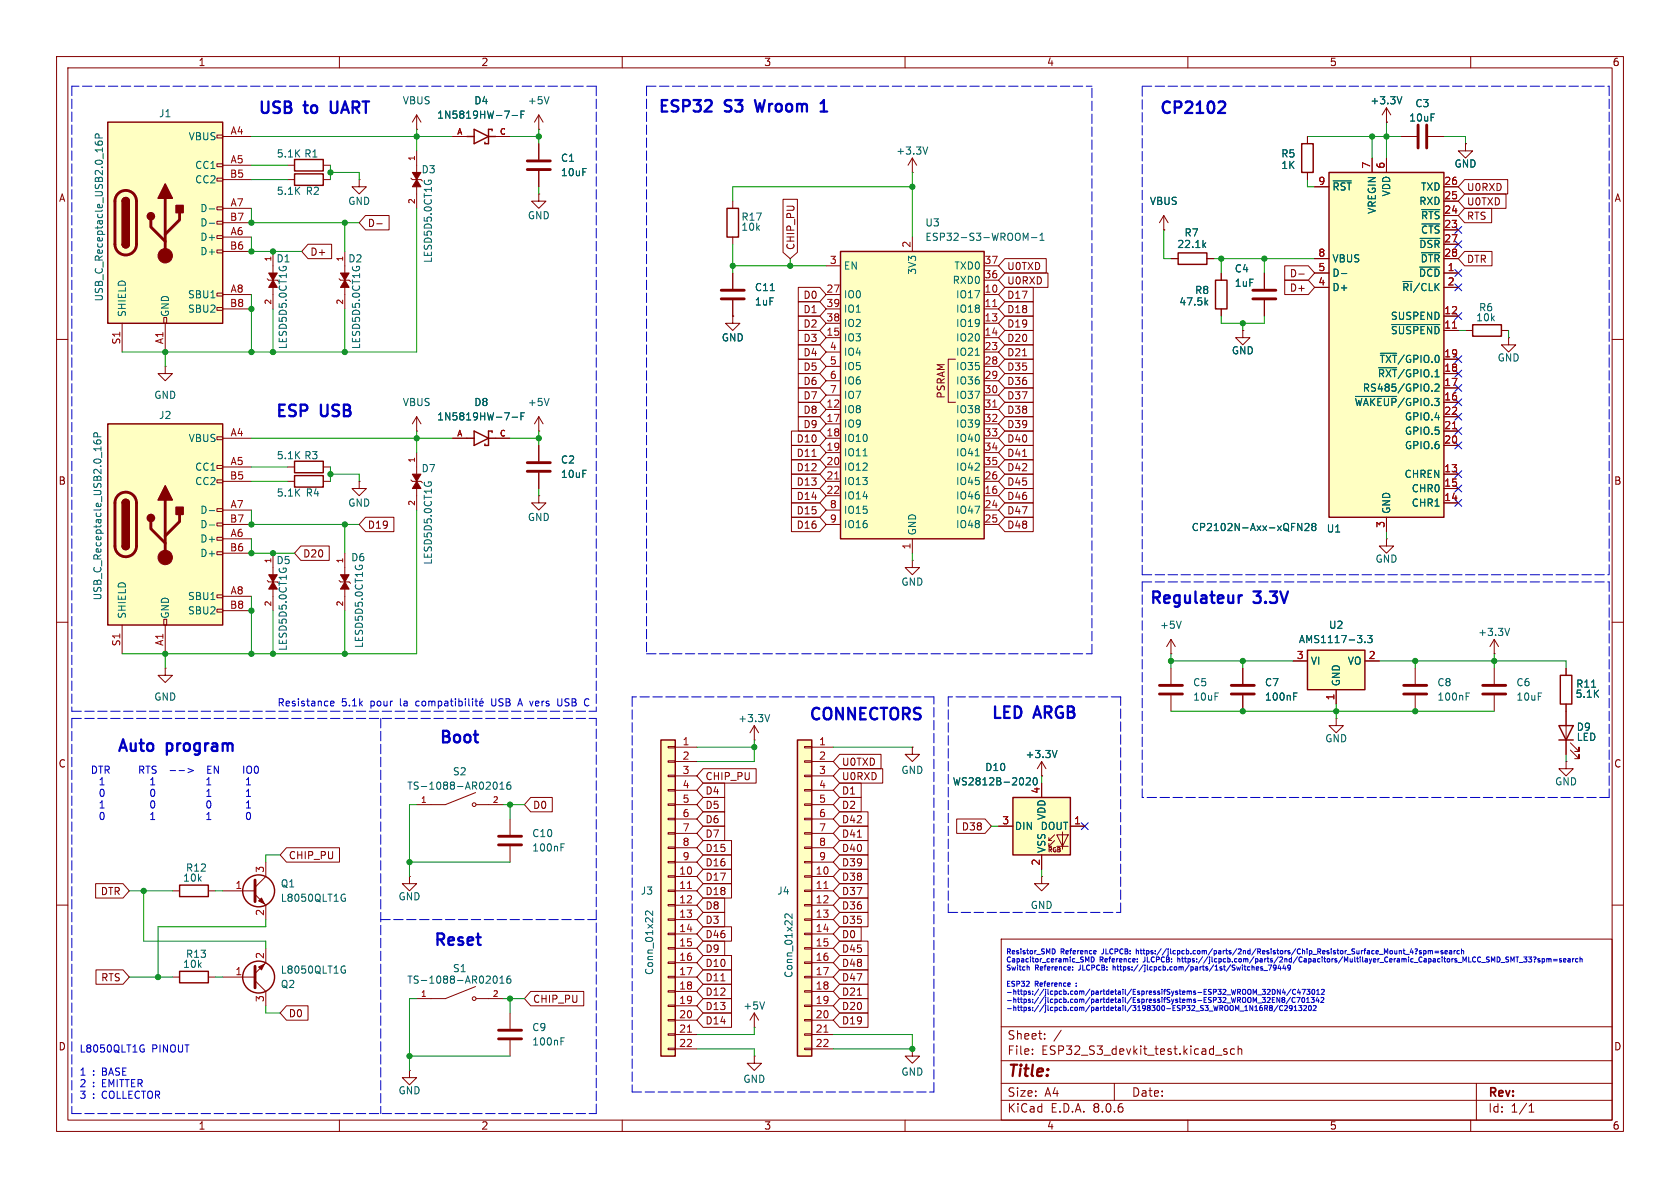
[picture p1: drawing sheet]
<svg xmlns="http://www.w3.org/2000/svg" width="297mm" height="210mm" viewBox="0 0 297 210" stroke-linecap="round" stroke-linejoin="round" font-family="sans-serif">
<defs><g id="words">
<g font-size="2.8" fill="#0000c2">
<text x="45.4" y="20.7">USB</text>
<text x="53.9" y="20.7">to</text>
<text x="59.2" y="20.7">UART</text>
<text x="116.1" y="20.4">ESP32</text>
<text x="128.2" y="20.4">S3</text>
<text x="134.4" y="20.4">Wroom</text>
<text x="204.8" y="20.7">CP2102</text>
<text x="48.5" y="74.3">ESP</text>
<text x="56.7" y="74.3">USB</text>
<text x="203" y="107.3">Regulateur</text>
<text x="221.7" y="107.3">3.3V</text>
<text x="77.4" y="131.9">Boot</text>
<text x="142.8" y="127.9">CONNECTORS</text>
<text x="175" y="127.6">LED</text>
<text x="182.9" y="127.6">ARGB</text>
<text x="20.5" y="133.5">Auto</text>
<text x="29.4" y="133.5">program</text>
<text x="76.5" y="167.7">Reset</text>
</g>
<text font-size="2.8" fill="#840000" x="178" y="190.9">Title:</text>
<g font-size="2.1" fill="#840000">
<text x="178" y="184">Sheet:</text>
<text x="178" y="186.7">File:</text>
<text x="184.1" y="186.7">ESP32_S3_devkit_test.kicad_sch</text>
<text x="178" y="196.9">KiCad</text>
<text x="178" y="194.1">Size:</text>
<text x="184.7" y="194.1">A4</text>
<text x="185.7" y="196.9">E.D.A.</text>
<text x="193.3" y="196.9">8.0.6</text>
<text x="200" y="194.1">Date:</text>
<text x="263" y="194.3">Rev:</text>
<text x="263" y="196.9">Id:</text>
<text x="267.1" y="196.9">1/1</text>
</g>
<g font-size="1.8" fill="#840000">
<text x="35" y="11.9">1</text>
<text x="85" y="11.9">2</text>
<text x="135" y="11.9">3</text>
<text x="185" y="11.9">4</text>
<text x="235" y="11.9">5</text>
<text x="285" y="11.9">6</text>
<text x="10.3" y="35.9">A</text>
<text x="259.2" y="34">U0RXD</text>
<text x="285.3" y="35.9">A</text>
<text x="64.9" y="40.3">D-</text>
<text x="259.2" y="39.1">RTS</text>
<text x="259.2" y="36.5">U0TXD</text>
<text x="54.8" y="45.4">D+</text>
<text x="140.7" y="44.3" transform="rotate(-90 140.7 44.3)">CHIP_PU</text>
<text x="178" y="47.9">U0TXD</text>
<text x="259.2" y="46.7">DTR</text>
<text x="141.9" y="53">D0</text>
<text x="178" y="53">D17</text>
<text x="178" y="50.5">U0RXD</text>
<text x="227.9" y="51.8">D+</text>
<text x="227.9" y="49.2">D-</text>
<text x="141.9" y="55.6">D1</text>
<text x="141.9" y="58.1">D2</text>
<text x="178" y="55.6">D18</text>
<text x="178" y="58.1">D19</text>
<text x="141.9" y="60.6">D3</text>
<text x="141.9" y="63.2">D4</text>
<text x="141.9" y="65.7">D5</text>
<text x="178" y="65.7">D35</text>
<text x="178" y="63.2">D21</text>
<text x="178" y="60.6">D20</text>
<text x="141.9" y="70.8">D7</text>
<text x="141.9" y="68.3">D6</text>
<text x="167.2" y="70.6" transform="rotate(-90 167.2 70.6)">PSRAM</text>
<text x="178" y="70.8">D37</text>
<text x="178" y="68.3">D36</text>
<text x="141.9" y="73.3">D8</text>
<text x="141.9" y="75.9">D9</text>
<text x="178" y="75.9">D39</text>
<text x="178" y="73.3">D38</text>
<text x="140.7" y="81">D11</text>
<text x="140.7" y="78.4">D10</text>
<text x="140.7" y="83.5">D12</text>
<text x="178" y="81">D41</text>
<text x="178" y="83.5">D42</text>
<text x="178" y="78.4">D40</text>
<text x="10.3" y="85.9">B</text>
<text x="140.7" y="88.6">D14</text>
<text x="140.7" y="86">D13</text>
<text x="178" y="88.6">D46</text>
<text x="178" y="86">D45</text>
<text x="285.3" y="85.9">B</text>
<text x="64.9" y="93.7">D19</text>
<text x="140.7" y="93.7">D16</text>
<text x="140.7" y="91.1">D15</text>
<text x="178" y="93.7">D48</text>
<text x="178" y="91.1">D47</text>
<text x="53.5" y="98.7">D20</text>
<text x="10.3" y="135.9">C</text>
<text x="148.7" y="135.6">U0TXD</text>
<text x="285.3" y="135.9">C</text>
<text x="94.1" y="143.2">D0</text>
<text x="124.6" y="143.2">D5</text>
<text x="124.6" y="140.7">D4</text>
<text x="124.6" y="138.1">CHIP_PU</text>
<text x="148.7" y="140.7">D1</text>
<text x="148.7" y="138.1">U0RXD</text>
<text x="148.7" y="143.2">D2</text>
<text x="124.6" y="148.3">D7</text>
<text x="124.6" y="145.7">D6</text>
<text x="148.7" y="145.7">D42</text>
<text x="148.7" y="148.3">D41</text>
<text x="169.9" y="147">D38</text>
<text x="51" y="152.1">CHIP_PU</text>
<text x="124.6" y="155.9">D17</text>
<text x="124.6" y="153.4">D16</text>
<text x="124.6" y="150.8">D15</text>
<text x="148.7" y="153.4">D39</text>
<text x="148.7" y="150.8">D40</text>
<text x="148.7" y="155.9">D38</text>
<text x="17.7" y="158.4">DTR</text>
<text x="124.6" y="161">D8</text>
<text x="124.6" y="158.4">D18</text>
<text x="148.7" y="158.4">D37</text>
<text x="148.7" y="161">D36</text>
<text x="124.6" y="166.1">D46</text>
<text x="124.6" y="163.5">D3</text>
<text x="148.7" y="163.5">D35</text>
<text x="148.7" y="166.1">D0</text>
<text x="17.8" y="173.7">RTS</text>
<text x="124.6" y="168.6">D9</text>
<text x="124.6" y="173.7">D11</text>
<text x="124.6" y="171.1">D10</text>
<text x="148.7" y="168.6">D45</text>
<text x="148.7" y="171.1">D48</text>
<text x="148.7" y="173.7">D47</text>
<text x="94.1" y="177.5">CHIP_PU</text>
<text x="124.6" y="178.8">D13</text>
<text x="124.6" y="176.2">D12</text>
<text x="148.7" y="178.8">D20</text>
<text x="148.7" y="176.2">D21</text>
<text x="10.3" y="185.9">D</text>
<text x="51" y="180">D0</text>
<text x="124.6" y="181.3">D14</text>
<text x="148.7" y="181.3">D19</text>
<text x="285.3" y="185.9">D</text>
<text x="35" y="199.9">1</text>
<text x="85" y="199.9">2</text>
<text x="135" y="199.9">3</text>
<text x="185" y="199.9">4</text>
<text x="235" y="199.9">5</text>
<text x="285" y="199.9">6</text>
</g>
<g font-size="1.8" fill="#006464">
<text x="28" y="20.9">J1</text>
<text x="71.1" y="18.6">VBUS</text>
<text x="77.2" y="21.2">1N5819HW-7-F</text>
<text x="83.7" y="18.6">D4</text>
<text x="93.2" y="18.6">+5V</text>
<text x="242.2" y="18.6">+3.3V</text>
<text x="249" y="21.7">10uF</text>
<text x="250.1" y="19.2">C3</text>
<text x="33.3" y="25">VBUS</text>
<text x="48.8" y="28">5.1K R1</text>
<text x="99.1" y="28.8">C1</text>
<text x="158.3" y="27.5">+3.3V</text>
<text x="226.4" y="28">R5</text>
<text x="257" y="29.8">GND</text>
<text x="34.4" y="30.1">CC1</text>
<text x="34.4" y="32.6">CC2</text>
<text x="48.8" y="34.6">5.1K</text>
<text x="53.9" y="34.6">R2</text>
<text x="74.4" y="30.8">D3</text>
<text x="99.1" y="31.3">10uF</text>
<text x="226.4" y="30.1">1K</text>
<text x="235.5" y="33.9">~{RST}</text>
<text x="246" y="34.8" transform="rotate(-90 246 34.8)">VDD</text>
<text x="251.1" y="33.9">TXD</text>
<text x="35.3" y="37.7">D-</text>
<text x="35.3" y="40.2">D-</text>
<text x="61.5" y="36.4">GND</text>
<text x="93.2" y="39">GND</text>
<text x="131" y="41">10k</text>
<text x="131" y="39.2">R17</text>
<text x="163.5" y="40.2">U3</text>
<text x="203.2" y="36.4">VBUS</text>
<text x="243.4" y="37.9" transform="rotate(-90 243.4 37.9)">VREGIN</text>
<text x="250.8" y="36.4">RXD</text>
<text x="251.1" y="41.5">~{CTS}</text>
<text x="251.1" y="39">~{RTS}</text>
<text x="35.3" y="42.8">D+</text>
<text x="35.3" y="45.3">D+</text>
<text x="48.8" y="46.6">D1</text>
<text x="61.5" y="46.6">D2</text>
<text x="76.6" y="46.6" transform="rotate(-90 76.6 46.6)">LESD5D5.0CT1G</text>
<text x="149.1" y="47.9">EN</text>
<text x="163.5" y="42.8">ESP32-S3-WROOM-1</text>
<text x="168.6" y="47.9">TXD0</text>
<text x="208" y="44">22.1k</text>
<text x="209.3" y="42">R7</text>
<text x="235.5" y="46.6">VBUS</text>
<text x="250.8" y="44">~{DSR}</text>
<text x="251.1" y="46.6">~{DTR}</text>
<text x="18.4" y="53.4" transform="rotate(-90 18.4 53.4)">USB_C_Receptacle_USB2.0_16P</text>
<text x="33.1" y="52.9">SBU1</text>
<text x="133.4" y="51.7">C11</text>
<text x="149.1" y="52.9">IO0</text>
<text x="162.2" y="48.7" transform="rotate(-90 162.2 48.7)">3V3</text>
<text x="168.3" y="50.4">RXD0</text>
<text x="168.9" y="52.9">IO17</text>
<text x="211.2" y="52.2">R8</text>
<text x="218.2" y="48.4">C4</text>
<text x="218.2" y="50.9">1uF</text>
<text x="235.5" y="51.7">D+</text>
<text x="235.5" y="49.1">D-</text>
<text x="247.8" y="51.7">~{RI}/CLK</text>
<text x="250.7" y="49.1">~{DCD}</text>
<text x="22.5" y="56.1" transform="rotate(-90 22.5 56.1)">SHIELD</text>
<text x="30.1" y="56.1" transform="rotate(-90 30.1 56.1)">GND</text>
<text x="33.1" y="55.5">SBU2</text>
<text x="133.4" y="54.2">1uF</text>
<text x="149.1" y="58">IO2</text>
<text x="149.1" y="55.5">IO1</text>
<text x="168.9" y="55.5">IO18</text>
<text x="168.9" y="58">IO19</text>
<text x="208.4" y="54.2">47.5k</text>
<text x="245.8" y="59.3">~{SUSPEND}</text>
<text x="245.8" y="56.7">SUSPEND</text>
<text x="260.9" y="57">10k</text>
<text x="261.4" y="55.2">R6</text>
<text x="50.9" y="61.8" transform="rotate(-90 50.9 61.8)">LESD5D5.0CT1G</text>
<text x="63.9" y="61.8" transform="rotate(-90 63.9 61.8)">LESD5D5.0CT1G</text>
<text x="127.5" y="60.6">GND</text>
<text x="149.1" y="60.6">IO3</text>
<text x="149.1" y="63.1">IO4</text>
<text x="149.1" y="65.6">IO5</text>
<text x="168.9" y="60.6">IO20</text>
<text x="168.9" y="63.1">IO21</text>
<text x="168.9" y="65.6">IO35</text>
<text x="217.7" y="62.8">GND</text>
<text x="243.8" y="64.4">~{TXT}/GPIO.0</text>
<text x="264.7" y="64.1">GND</text>
<text x="27.2" y="70.7">GND</text>
<text x="71.1" y="72">VBUS</text>
<text x="83.7" y="72">D8</text>
<text x="93.2" y="72">+5V</text>
<text x="149.1" y="68.2">IO6</text>
<text x="149.1" y="70.7">IO7</text>
<text x="168.9" y="68.2">IO36</text>
<text x="168.9" y="70.7">IO37</text>
<text x="239.4" y="72">~{WAKEUP}/GPIO.3</text>
<text x="240.8" y="69.4">RS485/GPIO.2</text>
<text x="243.5" y="66.9">~{RXT}/GPIO.1</text>
<text x="28" y="74.3">J2</text>
<text x="77.2" y="74.5">1N5819HW-7-F</text>
<text x="149.1" y="73.3">IO8</text>
<text x="149.1" y="75.8">IO9</text>
<text x="168.9" y="73.3">IO38</text>
<text x="168.9" y="75.8">IO39</text>
<text x="248.3" y="77.1">GPIO.5</text>
<text x="248.3" y="74.5">GPIO.4</text>
<text x="33.3" y="78.3">VBUS</text>
<text x="34.4" y="83.4">CC1</text>
<text x="48.8" y="81.4">5.1K R3</text>
<text x="74.4" y="83.7">D7</text>
<text x="99.1" y="82.1">C2</text>
<text x="149.1" y="78.3">IO10</text>
<text x="149.1" y="80.9">IO11</text>
<text x="149.1" y="83.4">IO12</text>
<text x="168.9" y="78.3">IO40</text>
<text x="168.9" y="80.9">IO41</text>
<text x="168.9" y="83.4">IO42</text>
<text x="248.3" y="79.6">GPIO.6</text>
<text x="34.4" y="86">CC2</text>
<text x="48.8" y="88">5.1K</text>
<text x="53.9" y="88">R4</text>
<text x="61.5" y="89.8">GND</text>
<text x="99.1" y="84.7">10uF</text>
<text x="149.1" y="86">IO13</text>
<text x="149.1" y="88.5">IO14</text>
<text x="168.9" y="88.5">IO46</text>
<text x="168.9" y="86">IO45</text>
<text x="248.2" y="84.7">CHREN</text>
<text x="249.5" y="89.8">CHR1</text>
<text x="249.5" y="87.2">CHR0</text>
<text x="35.3" y="91">D-</text>
<text x="35.3" y="93.6">D-</text>
<text x="93.2" y="92.3">GND</text>
<text x="149.1" y="91">IO15</text>
<text x="149.1" y="93.6">IO16</text>
<text x="162.2" y="94.7" transform="rotate(-90 162.2 94.7)">GND</text>
<text x="168.9" y="91">IO47</text>
<text x="168.9" y="93.6">IO48</text>
<text x="210.6" y="94.1">CP2102N-Axx-xQFN28</text>
<text x="234.5" y="94.3">U1</text>
<text x="246" y="90.9" transform="rotate(-90 246 90.9)">GND</text>
<text x="35.3" y="96.1">D+</text>
<text x="35.3" y="98.7">D+</text>
<text x="48.8" y="99.9">D5</text>
<text x="62" y="99.4">D6</text>
<text x="76.6" y="99.9" transform="rotate(-90 76.6 99.9)">LESD5D5.0CT1G</text>
<text x="243.1" y="99.7">GND</text>
<text x="18.1" y="106.2" transform="rotate(-90 18.1 106.2)">USB_C_Receptacle_USB2.0_16P</text>
<text x="33.1" y="106.3">SBU1</text>
<text x="159.3" y="103.7">GND</text>
<text x="22.5" y="109.5" transform="rotate(-90 22.5 109.5)">SHIELD</text>
<text x="30.1" y="109.5" transform="rotate(-90 30.1 109.5)">GND</text>
<text x="33.1" y="108.8">SBU2</text>
<text x="205" y="111.4">+5V</text>
<text x="229.5" y="113.9">AMS1117-3.3</text>
<text x="234.8" y="111.4">U2</text>
<text x="261.2" y="112.6">+3.3V</text>
<text x="50.9" y="115.2" transform="rotate(-90 50.9 115.2)">LESD5D5.0CT1G</text>
<text x="64.4" y="114.7" transform="rotate(-90 64.4 114.7)">LESD5D5.0CT1G</text>
<text x="231.6" y="117.7">VI</text>
<text x="238.2" y="117.7">VO</text>
<text x="27.2" y="124.1">GND</text>
<text x="210.8" y="121.5">C5</text>
<text x="210.8" y="124.1">10uF</text>
<text x="223.5" y="121.5">C7</text>
<text x="223.5" y="124.1">100nF</text>
<text x="237.1" y="121.4" transform="rotate(-90 237.1 121.4)">GND</text>
<text x="254" y="121.5">C8</text>
<text x="254" y="124.1">100nF</text>
<text x="268" y="121.5">C6</text>
<text x="268" y="124.1">10uF</text>
<text x="278.5" y="123.5">5.1K</text>
<text x="278.5" y="121.8">R11</text>
<text x="130.4" y="127.9">+3.3V</text>
<text x="234.2" y="131.4">GND</text>
<text x="278.6" y="129.4">D9</text>
<text x="278.6" y="131.2">LED</text>
<text x="80" y="137.3">S2</text>
<text x="159.3" y="137">GND</text>
<text x="174.1" y="136.5">D10</text>
<text x="181.2" y="134.2">+3.3V</text>
<text x="71.9" y="139.8">TS-1088-AR02016</text>
<text x="168.3" y="139">WS2812B-2020</text>
<text x="274.8" y="139">GND</text>
<text x="94" y="148.2">C10</text>
<text x="179.3" y="146.9">DIN</text>
<text x="183.9" y="146.9">DOUT</text>
<text x="185" y="145.1" transform="rotate(-90 185 145.1)">VDD</text>
<text x="32.8" y="154.3">R12</text>
<text x="94" y="150.7">100nF</text>
<text x="185" y="150.9" transform="rotate(-90 185 150.9)">VSS</text>
<text x="32.3" y="156.1">10k</text>
<text x="49.5" y="157.1">Q1</text>
<text x="49.5" y="159.6">L8050QLT1G</text>
<text x="70.4" y="159.4">GND</text>
<text x="113.2" y="158.3">J3</text>
<text x="137.3" y="158.3">J4</text>
<text x="182.1" y="160.9">GND</text>
<text x="32.3" y="171.3">10k</text>
<text x="32.8" y="169.5">R13</text>
<text x="49.5" y="172.3">L8050QLT1G</text>
<text x="80" y="172.1">S1</text>
<text x="115.7" y="172.5" transform="rotate(-90 115.7 172.5)">Conn_01x22</text>
<text x="140.3" y="173" transform="rotate(-90 140.3 173)">Conn_01x22</text>
<text x="49.5" y="174.9">Q2</text>
<text x="71.9" y="174.1">TS-1088-AR02016</text>
<text x="131.3" y="178.7">+5V</text>
<text x="94" y="182.5">C9</text>
<text x="94" y="185">100nF</text>
<text x="131.3" y="191.6">GND</text>
<text x="159.3" y="190.3">GND</text>
<text x="70.4" y="193.6">GND</text>
</g>
<g font-size="1.8" fill="#a90000">
<text x="40.7" y="23.9">A4</text>
<text x="40.7" y="29">A5</text>
<text x="242.3" y="29.9" transform="rotate(-90 242.3 29.9)">7</text>
<text x="244.9" y="29.9" transform="rotate(-90 244.9 29.9)">6</text>
<text x="40.6" y="31.5">B5</text>
<text x="233" y="32.8">9</text>
<text x="255.2" y="35.3">25</text>
<text x="255.2" y="32.8">26</text>
<text x="40.6" y="39.1">B7</text>
<text x="40.7" y="41.7">A6</text>
<text x="40.7" y="36.6">A7</text>
<text x="255.2" y="40.4">23</text>
<text x="255.2" y="37.8">24</text>
<text x="40.6" y="44.2">B6</text>
<text x="146.6" y="46.7">3</text>
<text x="161" y="43.9" transform="rotate(-90 161 43.9)">2</text>
<text x="173.9" y="46.7">37</text>
<text x="233" y="45.5">8</text>
<text x="255.2" y="42.9">27</text>
<text x="255.2" y="45.5">28</text>
<text x="40.7" y="51.8">A8</text>
<text x="146" y="51.8">27</text>
<text x="173.9" y="51.8">10</text>
<text x="173.9" y="49.3">36</text>
<text x="233" y="50.5">4</text>
<text x="233" y="48">5</text>
<text x="255.8" y="48">1</text>
<text x="255.8" y="50.5">2</text>
<text x="40.6" y="54.4">B8</text>
<text x="146" y="59.4">15</text>
<text x="146" y="56.9">38</text>
<text x="146" y="54.4">39</text>
<text x="173.9" y="54.4">11</text>
<text x="173.9" y="56.9">13</text>
<text x="173.9" y="59.4">14</text>
<text x="255.2" y="58.2">11</text>
<text x="255.2" y="55.6">12</text>
<text x="21.3" y="61" transform="rotate(-90 21.3 61)">S1</text>
<text x="29" y="60.9" transform="rotate(-90 29 60.9)">A1</text>
<text x="146.6" y="62">4</text>
<text x="146.6" y="64.5">5</text>
<text x="173.9" y="62">23</text>
<text x="173.9" y="64.5">28</text>
<text x="255.2" y="65.8">18</text>
<text x="255.2" y="63.2">19</text>
<text x="146.6" y="67.1">6</text>
<text x="146.6" y="69.6">7</text>
<text x="173.9" y="67.1">29</text>
<text x="173.9" y="69.6">30</text>
<text x="255.2" y="70.9">16</text>
<text x="255.2" y="68.3">17</text>
<text x="40.7" y="77.2">A4</text>
<text x="146" y="72.1">12</text>
<text x="146" y="74.7">17</text>
<text x="146" y="77.2">18</text>
<text x="173.9" y="72.1">31</text>
<text x="173.9" y="74.7">32</text>
<text x="173.9" y="77.2">33</text>
<text x="255.2" y="75.9">21</text>
<text x="255.2" y="73.4">22</text>
<text x="40.7" y="82.3">A5</text>
<text x="146" y="79.8">19</text>
<text x="146" y="82.3">20</text>
<text x="173.9" y="79.8">34</text>
<text x="173.9" y="82.3">35</text>
<text x="255.2" y="83.6">13</text>
<text x="255.2" y="78.5">20</text>
<text x="40.6" y="84.8">B5</text>
<text x="40.7" y="89.9">A7</text>
<text x="146" y="84.8">21</text>
<text x="146" y="87.4">22</text>
<text x="146.6" y="89.9">8</text>
<text x="173.9" y="87.4">16</text>
<text x="173.9" y="89.9">24</text>
<text x="173.9" y="84.8">26</text>
<text x="255.2" y="88.6">14</text>
<text x="255.2" y="86.1">15</text>
<text x="40.6" y="92.5">B7</text>
<text x="40.7" y="95">A6</text>
<text x="146.6" y="92.5">9</text>
<text x="173.9" y="92.5">25</text>
<text x="244.9" y="93.4" transform="rotate(-90 244.9 93.4)">3</text>
<text x="40.6" y="97.5">B6</text>
<text x="161" y="97.2" transform="rotate(-90 161 97.2)">1</text>
<text x="40.6" y="107.7">B8</text>
<text x="40.7" y="105.2">A8</text>
<text x="21.3" y="114.3" transform="rotate(-90 21.3 114.3)">S1</text>
<text x="29" y="114.3" transform="rotate(-90 29 114.3)">A1</text>
<text x="229.2" y="116.6">3</text>
<text x="241.9" y="116.6">2</text>
<text x="236" y="123.9" transform="rotate(-90 236 123.9)">1</text>
<text x="120.6" y="131.8">1</text>
<text x="144.7" y="131.8">1</text>
<text x="120.6" y="134.4">2</text>
<text x="120.6" y="136.9">3</text>
<text x="144.7" y="134.4">2</text>
<text x="144.7" y="136.9">3</text>
<text x="120.6" y="139.4">4</text>
<text x="120.6" y="142">5</text>
<text x="144.7" y="139.4">4</text>
<text x="144.7" y="142">5</text>
<text x="183.9" y="140.4" transform="rotate(-90 183.9 140.4)">4</text>
<text x="120.6" y="144.5">6</text>
<text x="120.6" y="147.1">7</text>
<text x="120.6" y="149.6">8</text>
<text x="144.7" y="144.5">6</text>
<text x="144.7" y="147.1">7</text>
<text x="144.7" y="149.6">8</text>
<text x="177.1" y="145.8">3</text>
<text x="189.8" y="145.8">1</text>
<text x="46.7" y="154.4" transform="rotate(-90 46.7 154.4)">3</text>
<text x="120" y="154.7">10</text>
<text x="120.6" y="152.1">9</text>
<text x="144.1" y="154.7">10</text>
<text x="144.7" y="152.1">9</text>
<text x="183.9" y="153.1" transform="rotate(-90 183.9 153.1)">2</text>
<text x="41.5" y="157.2">1</text>
<text x="46.7" y="162" transform="rotate(-90 46.7 162)">2</text>
<text x="120" y="157.2">11</text>
<text x="120" y="159.8">12</text>
<text x="144.1" y="157.2">11</text>
<text x="144.1" y="159.8">12</text>
<text x="120" y="162.3">13</text>
<text x="120" y="164.8">14</text>
<text x="120" y="167.4">15</text>
<text x="144.1" y="162.3">13</text>
<text x="144.1" y="164.8">14</text>
<text x="144.1" y="167.4">15</text>
<text x="41.5" y="172.5">1</text>
<text x="46.7" y="169.6" transform="rotate(-90 46.7 169.6)">2</text>
<text x="120" y="169.9">16</text>
<text x="120" y="172.5">17</text>
<text x="144.1" y="169.9">16</text>
<text x="144.1" y="172.5">17</text>
<text x="46.7" y="177.2" transform="rotate(-90 46.7 177.2)">3</text>
<text x="120" y="175">18</text>
<text x="120" y="177.5">19</text>
<text x="144.1" y="175">18</text>
<text x="144.1" y="177.5">19</text>
<text x="120" y="180.1">20</text>
<text x="120" y="182.6">21</text>
<text x="120" y="185.2">22</text>
<text x="144.1" y="180.1">20</text>
<text x="144.1" y="182.6">21</text>
<text x="144.1" y="185.2">22</text>
</g>
<g font-size="1.8" fill="#0000c2">
<text x="49" y="125.1">Resistance</text>
<text x="60.4" y="125.1">5.1k</text>
<text x="65.6" y="125.1">pour</text>
<text x="71" y="125.1">la</text>
<text x="87.5" y="125.1">USB</text>
<text x="99.8" y="125.1">USB</text>
<text x="16.2" y="137">DTR</text>
<text x="25.5" y="137">RTS</text>
<text x="45.5" y="137">IO0</text>
<text x="17.5" y="139">1</text>
<text x="17.5" y="141.1">0</text>
<text x="17.5" y="143.1">1</text>
<text x="17.5" y="145.2">0</text>
<text x="14" y="186.3">L8050QLT1G</text>
<text x="14" y="190.4">1</text>
<text x="16.4" y="190.4">:</text>
<text x="18.1" y="190.4">BASE</text>
<text x="26.8" y="186.3">PINOUT</text>
<text x="14" y="192.4">2</text>
<text x="14" y="194.4">3</text>
<text x="16.4" y="192.4">:</text>
<text x="16.4" y="194.4">:</text>
<text x="18.1" y="192.4">EMITTER</text>
<text x="18.1" y="194.4">COLLECTOR</text>
</g>
<g font-size="1.4" fill="#a90000">
<text x="80.7" y="23.9">A</text>
<text x="88.3" y="23.9">C</text>
<text x="73.4" y="28.6" transform="rotate(-90 73.4 28.6)">1</text>
<text x="73.4" y="36.2" transform="rotate(-90 73.4 36.2)">2</text>
<text x="48" y="46.3" transform="rotate(-90 48 46.3)">1</text>
<text x="60.7" y="46.3" transform="rotate(-90 60.7 46.3)">1</text>
<text x="48" y="54" transform="rotate(-90 48 54)">2</text>
<text x="60.7" y="54" transform="rotate(-90 60.7 54)">2</text>
<text x="80.7" y="77.2">A</text>
<text x="88.3" y="77.2">C</text>
<text x="73.4" y="81.9" transform="rotate(-90 73.4 81.9)">1</text>
<text x="73.4" y="89.5" transform="rotate(-90 73.4 89.5)">2</text>
<text x="48" y="99.7" transform="rotate(-90 48 99.7)">1</text>
<text x="60.7" y="99.7" transform="rotate(-90 60.7 99.7)">1</text>
<text x="48" y="107.3" transform="rotate(-90 48 107.3)">2</text>
<text x="60.7" y="107.3" transform="rotate(-90 60.7 107.3)">2</text>
<text x="74.3" y="142">1</text>
<text x="87" y="142">2</text>
<text x="74.3" y="176.3">1</text>
<text x="87" y="176.3">2</text>
</g>
<g font-size="1.2" fill="#0000c2">
<text x="177.8" y="168.9">Resistor_SMD</text>
<text x="177.8" y="170.3">Capacitor_ceramic_SMD</text>
<text x="177.8" y="171.8">Switch</text>
<text x="183" y="171.8">Reference:</text>
<text x="187.6" y="168.9">Reference</text>
<text x="191" y="171.8">JLCPCB:</text>
<text x="194.5" y="170.3">Reference:</text>
<text x="195.1" y="168.9">JLCPCB:</text>
<text x="197.3" y="171.8">https://jlcpcb.com/parts/1st/Switches_79449</text>
<text x="201.4" y="168.9">https://jlcpcb.com/parts/2nd/Resistors/Chip_Resistor_Surface_Mount_4?spm=search</text>
<text x="202.4" y="170.3">JLCPCB:</text>
<text x="208.7" y="170.3">https://jlcpcb.com/parts/2nd/Capacitors/Multilayer_Ceramic_Capacitors_MLCC_SMD_SMT_33?spm=search</text>
<text x="177.8" y="174.6">ESP32</text>
<text x="177.8" y="176.1">-https://jlcpcb.com/partdetail/EspressifSystems-ESP32_WROOM_32DN4/C473012</text>
<text x="177.8" y="177.5">-https://jlcpcb.com/partdetail/EspressifSystems-ESP32_WROOM_32EN8/C701342</text>
<text x="177.8" y="178.9">-https://jlcpcb.com/partdetail/3198300-ESP32_S3_WROOM_1N16R8/C2913202</text>
<text x="183" y="174.6">Reference</text>
</g>
<text font-size="1.1" fill="#840000" x="185.1" y="150.9">RGB</text>
</g></defs>
<g fill="none" stroke="#840000" stroke-width=".18">
<path d="M10 10h277v190h-277zM12 12h273v186h-273zM60 10v2M110 10v2M160 10v2M210 10v2M260 10v2M10 60h2M207 45.7h1.3M213.4 45.7h1.2M259.1 58.4h1.2M265.4 58.4h1.3"/>
<path d="M285 60h2M10 110h2M285 110h2M10 160h2M285 160h2M177 166h108v32h-108zM60 198v2M110 198v2M160 198v2M177 194.5h108M177 191.5h108M177 187.5h108"/>
<path d="M177 181.5h108M182.5 186.3v.1M182.5 185.5v.1M184.7 183.6v.1M184.7 182.8v.1M187.6 182.1l-1.3 2M197 191.5v3M210 198v2M214.9 186.5h1.1M216.9 185.5l-.4-.1-.2 .2 .1 .2 .5 .2v.3h-.6M218.2 185.5l-.4-.1-.3 .3v.4l.2 .2h.5M218.9 185.5l.2-.1 .4 .1v.9"/>
<path d="M218.9 184.9v1.5M260 198v2M261 191.5v6.5M270.3 196.6h.9M270.3 195.5l.4-.4v1.5"/>
</g>
<path d="M208.3 44.7h5.1v2h-5.1zM260.3 57.4h5.1v2h-5.1z" fill="none" stroke="#840000" stroke-width=".25"/>
<path d="M212.8 43.3l.4 .5M213.2 42.9l-.5 .5" fill="none" stroke="#006464" stroke-width=".18"/>
<path d="M116.8 130.8h2.6v55.9h-2.6z" fill="#ffffc2"/>
<g fill="none" stroke="#840000" stroke-width=".18">
<path d="M118.1 139.6h1.3v.2h-1.3zM118.1 137h1.3v.3h-1.3zM118.1 134.5h1.3v.2h-1.3zM118.1 132h1.3v.2h-1.3zM119.4 132.1h3.8M119.4 134.6h3.8M119.4 137.2h3.8M119.4 139.7h3.8M118.1 159.9h1.3v.2h-1.3zM118.1 157.4h1.3v.2h-1.3zM118.1 154.8h1.3v.3h-1.3zM118.1 152.3h1.3v.2h-1.3z"/>
<path d="M118.1 149.7h1.3v.3h-1.3zM118.1 147.2h1.3v.2h-1.3zM118.1 144.7h1.3v.2h-1.3zM118.1 142.1h1.3v.3h-1.3zM119.4 154.9h3.8M119.4 157.5h3.8M119.4 142.2h3.8M119.4 144.8h3.8M119.4 147.3h3.8M119.4 149.9h3.8M119.4 152.4h3.8M118.1 177.7h1.3v.2h-1.3z"/>
<path d="M118.1 175.1h1.3v.3h-1.3zM118.1 172.6h1.3v.2h-1.3zM118.1 170.1h1.3v.2h-1.3zM118.1 167.5h1.3v.3h-1.3zM118.1 165h1.3v.2h-1.3zM118.1 162.4h1.3v.3h-1.3zM119.4 160h3.8M119.4 162.6h3.8M119.4 165.1h3.8M119.4 167.6h3.8M119.4 170.2h3.8M119.4 172.7h3.8"/>
<path d="M119.4 175.3h3.8M119.4 177.8h3.8M118.1 185.3h1.3v.2h-1.3zM118.1 182.8h1.3v.2h-1.3zM118.1 180.2h1.3v.3h-1.3zM119.4 180.3h3.8M119.4 182.9h3.8M119.4 185.4h3.8"/>
</g>
<path d="M116.8 130.8h2.6v55.9h-2.6z" fill="none" stroke="#840000" stroke-width=".25"/>
<path d="M121.5 157.1h.8M121.5 182.5h.8" fill="none" stroke="#a90000" stroke-width=".18"/>
<path d="M115.4 161v.8l-.9-.8-.4 .3 .1 .5" fill="none" stroke="#006464" stroke-width=".18"/>
<path d="M141 130.8h2.5v55.9h-2.5z" fill="#ffffc2"/>
<g fill="none" stroke="#840000" stroke-width=".18">
<path d="M142.2 139.6h1.3v.2h-1.3zM142.2 137h1.3v.3h-1.3zM142.2 134.5h1.3v.2h-1.3zM142.2 132h1.3v.2h-1.3zM143.5 132.1h3.8M143.5 134.6h3.8M143.5 137.2h3.8M143.5 139.7h3.8M142.2 159.9h1.3v.2h-1.3zM142.2 157.4h1.3v.2h-1.3zM142.2 154.8h1.3v.3h-1.3zM142.2 152.3h1.3v.2h-1.3z"/>
<path d="M142.2 149.7h1.3v.3h-1.3zM142.2 147.2h1.3v.2h-1.3zM142.2 144.7h1.3v.2h-1.3zM142.2 142.1h1.3v.3h-1.3zM143.5 154.9h3.8M143.5 157.5h3.8M143.5 142.2h3.8M143.5 144.8h3.8M143.5 147.3h3.8M143.5 149.9h3.8M143.5 152.4h3.8M142.2 177.7h1.3v.2h-1.3z"/>
<path d="M142.2 175.1h1.3v.3h-1.3zM142.2 172.6h1.3v.2h-1.3zM142.2 170.1h1.3v.2h-1.3zM142.2 167.5h1.3v.3h-1.3zM142.2 165h1.3v.2h-1.3zM142.2 162.4h1.3v.3h-1.3zM143.5 160h3.8M143.5 162.6h3.8M143.5 165.1h3.8M143.5 167.6h3.8M143.5 170.2h3.8M143.5 172.7h3.8"/>
<path d="M143.5 175.3h3.8M143.5 177.8h3.8M142.2 185.3h1.3v.2h-1.3zM142.2 182.8h1.3v.2h-1.3zM142.2 180.2h1.3v.3h-1.3zM143.5 180.3h3.8M143.5 182.9h3.8M143.5 185.4h3.8"/>
</g>
<path d="M141 130.8h2.5v55.9h-2.5z" fill="none" stroke="#840000" stroke-width=".25"/>
<path d="M145.7 157.1h.7M145.7 182.5h.7" fill="none" stroke="#a90000" stroke-width=".18"/>
<path d="M140 161.6v.7l-.9-.7-.3 .2 .1 .5" fill="none" stroke="#006464" stroke-width=".18"/>
<path d="M19 21.6h20.4v35.6h-20.4z" fill="#ffffc2"/>
<g fill="none" stroke="#840000" stroke-width=".18">
<path d="M38.4 39.1h1v.5h-1zM38.4 36.6h1v.5h-1zM38.4 31.5h1v.5h-1zM38.4 29h1v.5h-1zM38.4 23.9h1v.5h-1zM39.4 24.1h5M39.4 29.2h5M39.4 36.8h5M39.4 31.8h5M39.4 39.4h5M129.5 35.6v1.2M161.3 30.5h.1"/>
<path d="M161.3 27.9l-.8 1.3M161.3 27.9v2.6M161.3 27.9l.8 1.3M21.6 57.2v5M29 56.1h.5v1.1h-.5zM29.2 57.2v5M38.4 54.4h1v.5h-1zM38.4 51.8h1v.5h-1zM38.4 44.2h1v.5h-1zM38.4 41.7h1v.5h-1zM39.4 41.9h5M39.4 52.1h5"/>
<path d="M39.4 44.5h5M39.4 54.6h5M129.5 55.9v1.3h1.3l-1.3 1.2-1.2-1.2h1.2M129.5 55.9h.1M129.5 41.9v1.3M129.5 48.3v2.8M129.5 53.1v2.8M29.2 64.8v1.2h1.3l-1.3 1.3-1.3-1.3h1.3M29.2 64.8h.1M50.8 85.1h1.3M50.8 82.6h1.3M57.1 85.1h1.3"/>
<path d="M57.1 82.6h1.3M161.3 99.1v1.2h1.3l-1.3 1.3-1.3-1.3h1.3M161.3 99.1h.1M245.1 95.3v1.2h1.3l-1.3 1.3-1.3-1.3h1.3M245.1 95.3h.1M29.2 118.1v1.3h1.3l-1.3 1.3-1.3-1.3h1.3M29.2 118.1h.1M133.3 130.8h.1M133.3 128.3l-.7 1.2M133.3 128.3v2.5M133.3 128.3l.8 1.2M161.3 132.1v1.3h1.3l-1.3 1.2-1.3-1.2h1.3"/>
<path d="M161.3 132.1h.1M133.3 186.7v1.3h1.3l-1.3 1.2-1.2-1.2h1.2M133.3 186.7h.1M161.3 185.4v1.3h1.3l-1.3 1.3-1.3-1.3h1.3M161.3 185.4h.1"/>
</g>
<path d="M19 21.6h20.4v35.6h-20.4zM21.6 35.6a.64 .64 0 0 1 .6-.7 .64 .64 0 0 1 .7 .7M128.5 36.8h2.1v5.1h-2.1zM21.6 43.2a.64 .64 0 0 0 .6 .6 .64 .64 0 0 0 .7-.6M52.1 84.1h5v2h-5zM52.1 81.5h5v2.1h-5z" fill="none" stroke="#840000" stroke-width=".25"/>
<path d="M20.9 34.2a1.9 1.9 0 0 1 2-.4 1.9 1.9 0 0 1 1.2 1.8v7.6a1.91 1.91 0 0 1-1.9 1.9 1.91 1.91 0 0 1-1.9-1.9v-7.8l.2-.6zM26.7 38.9v1.2l2.5 2.6M29.2 35.1v10.1M31.7 37.6v1.3l-2.5 2.5M127.5 52.8h4.1M127.5 51.3h4.1" fill="none" stroke="#840000" stroke-width=".51"/>
<g fill="#840000" stroke="#840000" stroke-width=".25">
<path d="M21.6 43.2h1.3a.64 .64 0 0 1-.7 .6 .64 .64 0 0 1-.6-.6z"/>
<path d="M21.6 35.6h1.3v7.6h-1.3z"/>
<path d="M21.8 35.1a.64 .64 0 0 1 .7-.1 .64 .64 0 0 1 .4 .6h-1.3z"/>
<path d="M29.2 32.5l1.3 2.6h-2.6z"/>
<path d="M31.1 36.3h1.3v1.3h-1.3z"/>
<circle cx="26.7" cy="38.2" r=".63"/>
</g>
<circle cx="29.2" cy="45.2" r="1.27" fill="#840000" stroke="#840000" stroke-width=".18"/>
<path d="M16.8 25l.1 .4a.86 .86 0 0 0 1.2 0l-.1-.4-.4-.1-.3 .3v.2l.3 .3M17.5 24.4l-.1-.6-.1-.1h-.3l-.2 .7h1.3M37 36.9h1M37 39.5h1M164 26l-.4 1.2M136.2 51.4h.7M136.1 126.3l-.5 1.3" fill="none" stroke="#006464" stroke-width=".18"/>
<path d="M19 74.9h20.4v35.6h-20.4z" fill="#ffffc2"/>
<g fill="none" stroke="#840000" stroke-width=".18">
<path d="M245.1 19.1l-.8 1.2M245.1 19.1v2.5M245.1 19.1l.8 1.2M205.7 38.1l-.7 1.3M205.7 38.1v2.5M205.7 38.1l.8 1.3M231.1 24.1v1.3M231.1 30.5v1.3M245.1 21.6h.1M247.6 24.1h2.8M252.5 24.1h2.8M205.7 40.6h.1"/>
<path d="M38.4 77.2h1v.5h-1zM39.4 77.5h5M38.4 97.5h1v.5h-1zM38.4 95h1v.5h-1zM38.4 92.5h1v.5h-1zM38.4 89.9h1v.5h-1zM38.4 84.8h1v.5h-1zM38.4 82.3h1v.5h-1zM39.4 82.6h5M39.4 95.3h5M39.4 90.2h5M39.4 85.1h5"/>
<path d="M39.4 97.8h5M39.4 92.7h5M21.6 110.5v5.1M29 109.5h.5v1h-.5zM29.2 110.5v5.1M38.4 107.7h1v.5h-1zM38.4 105.2h1v.5h-1zM39.4 105.4h5M39.4 108h5M250.2 118.1v2.8M250.2 122.9v2.8"/>
</g>
<path d="M230.1 25.4h2.1v5.1h-2.1zM19 74.9h20.4v35.6h-20.4zM21.6 96.5a.64 .64 0 0 0 .6 .7 .64 .64 0 0 0 .7-.7M21.6 88.9a.64 .64 0 0 1 .6-.6 .64 .64 0 0 1 .7 .6" fill="none" stroke="#840000" stroke-width=".25"/>
<path d="M250.7 22.1v4.1M252.2 22.1v4.1M20.9 87.6a1.9 1.9 0 0 1 2-.5 1.9 1.9 0 0 1 1.2 1.8v7.6a1.91 1.91 0 0 1-1.9 1.9 1.91 1.91 0 0 1-1.9-1.9v-7.7l.2-.7zM26.7 92.2v1.3l2.5 2.5M29.2 88.4v10.2M31.7 90.9v1.3l-2.5 2.5M248.2 122.7h4M248.2 121.2h4" fill="none" stroke="#840000" stroke-width=".51"/>
<g fill="#840000" stroke="#840000" stroke-width=".25">
<path d="M21.6 96.5h1.3a.64 .64 0 0 1-.7 .7 .64 .64 0 0 1-.6-.7z"/>
<path d="M21.6 88.9h1.3v7.6h-1.3z"/>
<path d="M21.8 88.5a.64 .64 0 0 1 .7-.2 .64 .64 0 0 1 .4 .6h-1.3z"/>
<path d="M29.2 85.9l1.3 2.5h-2.6z"/>
<path d="M31.1 89.7h1.3v1.2h-1.3z"/>
<circle cx="26.7" cy="91.6" r=".63"/>
</g>
<circle cx="29.2" cy="98.6" r="1.27" fill="#840000" stroke="#840000" stroke-width=".18"/>
<path d="M247.8 17.1l-.4 1.3M16.6 77.9v.3a.86 .86 0 0 0 1.3 0l-.2-.4h-.4l-.2 .2v.2l.2 .3M17.2 77.2v-.6l-.2-.1-.3 .1-.1 .6h1.3M37 90.3h1M37 92.8h1M259.2 123.1h.4M259.2 122.5h.6" fill="none" stroke="#006464" stroke-width=".18"/>
<path d="M148.6 44.5h25.4v50.8h-25.4z" fill="#ffffc2"/>
<path d="M148.6 44.5h25.4v50.8h-25.4zM214.9 49.5h2v5.1h-2zM275.8 119.4h2.1v5.1h-2.1zM275.6 128.3h2.5l-1.2 2.5zM275.6 130.8h2.5" fill="none" stroke="#840000" stroke-width=".25"/>
<g fill="none" stroke="#840000" stroke-width=".18">
<path d="M63.5 31.8v1.2h1.3l-1.3 1.3-1.3-1.3h1.3M63.5 31.8h.1M72.6 31.5l.3 .3h1.5l.3 .2M73.7 26.7v3.8M73.7 33v3.8M59.9 49.3l.3 .2h1.5l.3 .3M61 44.5v3.8M61 50.8v3.8M146 52.1h2.6M146 54.6h2.6M146 57.2h2.6M146 59.7h2.6"/>
<path d="M146 47h2.6M161.3 41.9v2.6M174 52.1h2.5M174 54.6h2.5M174 57.2h2.5M174 59.7h2.5M174 47h2.5M174 49.5h2.5M215.9 48.3v1.2M215.9 54.6v1.3M219.7 58.4v1.3h1.3l-1.3 1.3-1.3-1.3h1.3M219.7 58.4h.1"/>
<path d="M223.5 48.3v2.8M223.5 53.1v2.8M73.7 76.2h.1M73.7 73.7l-.8 1.2M73.7 73.7v2.5M73.7 73.7l.7 1.2M95.2 76.2h.1M95.2 73.7l-.7 1.2M95.2 73.7v2.5M95.2 73.7l.8 1.2M146 72.4h2.6M146 74.9h2.6"/>
<path d="M146 77.5h2.6M146 62.2h2.6M146 64.8h2.6M146 67.3h2.6M146 69.9h2.6M168.9 63.5h-1.3v7.6h1.3M174 72.4h2.5M174 74.9h2.5M174 77.5h2.5M174 62.2h2.5M174 64.8h2.5M174 67.3h2.5"/>
<path d="M174 69.9h2.5M48.3 97.8v3.8M61 97.8v3.8M95.2 87.6v1.3h1.3l-1.3 1.3-1.2-1.3h1.2M95.2 87.6h.1M146 87.6h2.6M146 80h2.6M146 82.6h2.6M146 85.1h2.6M146 90.2h2.6M146 92.7h2.6M161.3 95.3v2.5"/>
<path d="M174 87.6h2.5M174 80h2.5M174 82.6h2.5M174 85.1h2.5M174 90.2h2.5M174 92.7h2.5M47.2 102.6l.3 .3h1.5M48.3 104.1v3.9M59.9 102.6l.3 .3h1.5l.3 .2M61 104.1v3.9M207 115.6h.1M207 113l-.8 1.3"/>
<path d="M207 113v2.6M207 118.1v2.8M207 113l.8 1.3M264.2 115.6h.1M264.2 113l-.8 1.3M264.2 113v2.6M264.2 118.1v2.8M264.2 113l.7 1.3M276.9 118.1v1.3M207 122.9v2.8M236.2 127v1.3h1.3l-1.3 1.2-1.3-1.2h1.3M236.2 127h.1"/>
<path d="M264.2 122.9v2.8M276.9 134.6v1.3h1.2l-1.2 1.3-1.3-1.3h1.3M276.9 134.6h.1M276.9 124.5v8.9M277.6 132.6l1.5 1.5v-.7v.7h-.7M277.6 131.3l1.5 1.5v-.7v.7h-.7"/>
</g>
<path d="M175.5 54.2h.7M175.5 72h.7M147.6 84.7h.7" fill="none" stroke="#a90000" stroke-width=".18"/>
<g fill="none" stroke="#006464" stroke-width=".18">
<path d="M75.1 31.9l-.1 .3M75.7 32.1v-.3h.5l.1 .3M62.4 47.1l-.1 .4M63 47.1v.2M63.5 47.1l.1 .2M181.3 42.1l.4-.9v1.3M182.3 42h1M183.9 42.5h.7M183.9 41.6l.3-.4v1.3M213.2 53.4l.3 .5M213.5 53.1l-.5 .5M97.1 70.4l-.5 1.3"/>
<path d="M172.4 62.8h.7M62.9 100l-.1 .3M63.5 99.9v.3M64 100l.1 .2M152.6 80.6h.7M172.4 80.6h.7M49.4 100.5l-.1 .3M50.1 100.4v.3M50.6 100.5v.2M208.8 109.8l-.4 1.3M266.9 111.1l-.4 1.2M281.4 121.5h.7"/>
</g>
<g fill="#840000" stroke="#840000" stroke-width=".18">
<path d="M60.2 101.6h1.5l-.7 1.3z"/>
<path d="M61 102.9l.7 1.2h-1.5z"/>
<path d="M47.5 101.6h1.5l-.7 1.3z"/>
<path d="M48.3 102.9l.7 1.2h-1.5z"/>
<path d="M72.9 30.5h1.5l-.7 1.3z"/>
<path d="M73.7 31.8l.7 1.2h-1.5z"/>
<path d="M60.2 48.3h1.5l-.7 1.2z"/>
<path d="M61 49.5l.7 1.3h-1.5z"/>
</g>
<path d="M221.5 52.8h4.1M221.5 51.3h4.1M205 122.7h4M205 121.2h4M262.1 122.7h4.1M262.1 121.2h4.1" fill="none" stroke="#840000" stroke-width=".51"/>
<path d="M231.1 114.9h10.2v7h-10.2z" fill="#ffffc2"/>
<g fill="none" stroke="#840000" stroke-width=".25">
<path d="M231.1 114.9h10.2v7h-10.2z"/>
<circle cx="45.7" cy="157.5" r="2.82"/>
<circle cx="45.7" cy="172.7" r="2.82"/>
</g>
<g fill="none" stroke="#840000" stroke-width=".18">
<path d="M95.2 78.7v2.8M95.2 83.6v2.8M228.6 116.8h2.5M241.3 116.8h2.5M184.1 137.2h.1M184.1 134.6l-.7 1.3M184.1 134.6v2.6M184.1 134.6l.8 1.3M236.2 121.9v2.6M39.4 157.5h5.7M45.1 158.1l1.9 1.9v2.6M47 152.4v2.5l-1.9 1.9"/>
<path d="M72.4 154.9v1.3h1.3l-1.3 1.3-1.3-1.3h1.3M72.4 154.9h.1M184.1 154.9v1.3h1.3l-1.3 1.3-1.2-1.3h1.2M184.1 154.9h.1M39.4 172.7h5.7M45.1 173.4l1.9 1.9v2.5M47 167.6v2.6l-1.9 1.9M84.1 174.4l-5.4 2.1h-5M84.2 176.5h4.7M72.4 189.2v1.3h1.3l-1.3 1.3-1.3-1.3h1.3M72.4 189.2h.1"/>
<circle cx="83.8" cy="176.5" r=".33"/>
</g>
<path d="M241.3 113.5v.1M241.8 112.3h.8l-.5 .5 .4 .1v.6l-.2 .1-.5-.1M186.9 132.7l-.5 1.2M60.7 158.1h.3M60.8 158.8h.3v.4l-.4 .1M60.7 170.8h.3M60.8 171.5h.3v.4l-.4 .1M87.2 173l.1-.3 .2-.2a.68 .68 0 0 1 .4 .7 .68 .68 0 0 1-.4 .6l-.2-.1-.1-.4M88.4 173.8h.7M88.4 172.9l.3-.4v1.3M90.2 172.5l-.4 .1a.86 .86 0 0 0 0 1.2l.5-.1v-.4l-.2-.3-.4 .1-.1 .2" fill="none" stroke="#006464" stroke-width=".18"/>
<path d="M93.2 83.3h4.1M93.2 81.8h4.1M45.1 155.6v3.8M45.1 170.8v3.8" fill="none" stroke="#840000" stroke-width=".51"/>
<g fill="#840000" stroke="#840000" stroke-width=".18">
<path d="M45.7 170.9l1-.5-.5 1.1z"/>
<path d="M45.7 159.3l.5-.5 .5 1z"/>
</g>
<path d="M179.1 141h10.1v10.1h-10.1z" fill="#ffffc2"/>
<g fill="none" stroke="#840000" stroke-width=".18">
<path d="M80 77.5h2.5M87.6 77.5h2.6M184.1 138.4v2.6M176.5 146.1h2.6M184.1 151.1v2.6M185.4 149.6h.5M185.4 148.6h.5M186.4 148.6l-1 1v-.5M186.4 147.6l-1 1v-.5M186.8 147.6h2l-1 2zM186.8 149.6h2M187.8 147.1v3"/>
<path d="M189.2 146.1h2.6M90.2 179.1v2.8M90.2 183.9v2.8"/>
</g>
<path d="M82.5 77.5h1.3M83.8 76.2l2.6 1.3-2.6 1.2zM86.4 77.5h1.2M87 76.5v-.3h-.6v2.5h-.7v-.2M179.1 141h10.1v10.1h-10.1z" fill="none" stroke="#840000" stroke-width=".25"/>
<path d="M90.5 73.8h1M92.1 73.6h.4M92.7 73h-.6v1.2M181.4 137.6l.5-.1 .3 .3-.8 1h.8M182.8 137.5h.1a.68 .68 0 0 1 .5 .6 .68 .68 0 0 1-.5 .7 .84 .84 0 0 1-.1-1.3zM99.2 184.1h.4M99.2 183.5h.6" fill="none" stroke="#006464" stroke-width=".18"/>
<path d="M88.1 183.6h4.1M88.1 182.1h4.1" fill="none" stroke="#840000" stroke-width=".51"/>
<path d="M234.9 30.5h20.4v60.9h-20.4z" fill="#ffffc2"/>
<path d="M52.1 28.2h5v2h-5zM52.1 30.7h5v2.1h-5zM82.5 24.1h1.3M83.8 22.9l2.6 1.2-2.6 1.3zM86.4 24.1h1.2M87 23.1v-.2h-.6v2.5h-.7v-.3M234.9 30.5h20.4v60.9h-20.4zM31.7 156.5h5.1v2h-5.1zM31.7 171.7h5.1v2h-5.1z" fill="none" stroke="#840000" stroke-width=".25"/>
<g fill="none" stroke="#840000" stroke-width=".18">
<path d="M50.8 29.2h1.3M50.8 31.8h1.3M57.1 29.2h1.3M57.1 31.8h1.3M64.6 38.1h4.2v2.5h-4.2l-1.1-1.2zM66.6 39.6h1M73.7 22.9h.1M73.7 20.3v2.6M73.7 20.3l-.8 1.3M73.7 20.3l.7 1.3M80 24.1h2.5M87.6 24.1h2.6"/>
<path d="M95.2 22.9h.1M95.2 34.3v1.3h1.3l-1.3 1.2-1.2-1.2h1.2M95.2 34.3h.1M95.2 20.3l-.7 1.3M95.2 20.3v2.6M95.2 25.4v2.8M95.2 30.2v2.8M95.2 20.3l.8 1.3M138.4 35.2h2.6v9.4l-1.3 1.1-1.3-1.1zM231.1 24.1v1.3M231.1 30.5v1.3M232.4 33h2.5"/>
<path d="M242.6 27.9v2.6M245.1 21.6h.1M245.1 27.9v2.6M247.6 24.1h2.8M252.5 24.1h2.8M255.3 38.1h2.5M255.3 35.6h2.5M255.3 33h2.5M258.9 31.7h7.6v2.6h-7.6l-1.1-1.3zM258.9 36.8h4.8v2.6h-4.8l-1.1-1.3zM258.9 34.3h7.3v2.5h-7.3l-1.1-1.2zM259.1 25.4v1.3h1.2l-1.2 1.2-1.3-1.2h1.3"/>
<path d="M259.1 25.4h.1M47.2 49.3l.3 .2h1.5M48.3 44.5v3.8M48.3 50.8v3.8M54.5 43.2h4.1v2.5h-4.1l-1.2-1.2zM129.5 55.9h.1M129.5 48.3v2.8M129.5 53.1v2.8M141.1 53.3h3.8l1.1 1.3-1.1 1.3h-3.8zM141.1 58.4h3.8l1.1 1.3-1.1 1.3h-3.8zM141.1 50.8h3.8l1.1 1.3-1.1 1.2h-3.8zM141.1 55.9h3.8l1.1 1.3-1.1 1.2h-3.8z"/>
<path d="M177.6 53.3h5.1v2.6h-5.1l-1.1-1.3zM177.6 50.8h5.1v2.5h-5.1l-1.1-1.2zM177.6 48.3h7.7v2.5h-7.7l-1.1-1.3zM177.6 45.7h7.4v2.6h-7.4l-1.1-1.3zM177.6 55.9h5.1v2.5h-5.1l-1.1-1.2zM177.6 58.4h5.1v2.6h-5.1l-1.1-1.3zM205.7 40.6h.1M207 45.7h1.3M213.4 45.7h1.2M215.9 48.3v1.2M215.9 54.6v1.3M219.7 58.4h.1"/>
<path d="M223.5 48.3v2.8M223.5 53.1v2.8M227.1 49.5h4.2l1.1 1.3-1.1 1.3h-4.2zM227.1 47h4.2l1.1 1.3-1.1 1.2h-4.2zM229.6 48.4h1M232.4 48.3h2.5M232.4 50.8h2.5M232.4 45.7h2.5M255.3 48.3h2.5M255.3 58.4h2.5M255.3 55.9h2.5M255.3 50.8h2.5"/>
<path d="M255.3 40.6h2.5M255.3 43.2h2.5M255.3 45.7h2.5M258.9 44.4h4.9v2.6h-4.9l-1.1-1.3zM266.7 59.7v1.3h1.3l-1.3 1.2-1.3-1.2h1.3M266.7 59.7h.1M80 77.5h2.5M87.6 77.5h2.6M95.2 78.7v2.8M139.9 78.7h5l1.1 1.3-1.1 1.3h-5zM139.9 76.2h5l1.1 1.3-1.1 1.2h-5zM141.1 61h3.8l1.1 1.2-1.1 1.3h-3.8z"/>
<path d="M141.1 68.6h3.8l1.1 1.3-1.1 1.2h-3.8zM141.1 66h3.8l1.1 1.3-1.1 1.3h-3.8zM141.1 71.1h3.8l1.1 1.3-1.1 1.3h-3.8zM141.1 73.7h3.8l1.1 1.2-1.1 1.3h-3.8zM141.1 63.5h3.8l1.1 1.3-1.1 1.2h-3.8zM177.6 78.7h5.1v2.6h-5.1l-1.1-1.3zM177.6 63.5h5.1v2.5h-5.1l-1.1-1.2zM177.6 61h5.1v2.5h-5.1l-1.1-1.3zM177.6 68.6h5.1v2.5h-5.1l-1.1-1.2zM177.6 76.2h5.1v2.5h-5.1l-1.1-1.2zM177.6 66h5.1v2.6h-5.1l-1.1-1.3zM177.6 73.7h5.1v2.5h-5.1l-1.1-1.3z"/>
<path d="M177.6 71.1h5.1v2.6h-5.1l-1.1-1.3zM180.8 62.9h.7M255.3 71.1h2.5M255.3 68.6h2.5M255.3 66h2.5M255.3 63.5h2.5M255.3 78.7h2.5M255.3 76.2h2.5M255.3 73.7h2.5M53.2 96.5h5v2.6h-5l-1.1-1.3zM63.5 85.1v1.3h1.3l-1.3 1.2-1.3-1.2h1.3M63.5 85.1h.1"/>
<path d="M64.6 91.4h5v2.6h-5l-1.1-1.3zM72.6 84.8l.3 .3h1.5l.3 .2M73.7 80v3.8M73.7 86.4v3.8M95.2 83.6v2.8M139.9 86.4h5l1.1 1.2-1.1 1.3h-5zM139.9 81.3h5l1.1 1.3-1.1 1.2h-5zM139.9 83.8h5l1.1 1.3-1.1 1.3h-5zM139.9 91.4h5l1.1 1.3-1.1 1.3h-5zM139.9 88.9h5l1.1 1.3-1.1 1.2h-5zM143.6 80.7h.7M177.6 91.4h5.1v2.6h-5.1l-1.1-1.3z"/>
<path d="M177.6 88.9h5.1v2.5h-5.1l-1.1-1.2zM177.6 86.4h5.1v2.5h-5.1l-1.1-1.3zM177.6 83.8h5.1v2.6h-5.1l-1.1-1.3zM177.6 81.3h5.1v2.5h-5.1l-1.1-1.2zM180.8 80.7h.7M245.1 91.4v2.6M255.3 83.8h2.5M255.3 88.9h2.5M255.3 86.4h2.5M219.7 118.1v2.8M228.6 116.8h2.5M241.3 116.8h2.5"/>
<path d="M276.9 118.1v1.3M124.3 138.4h3.8v2.6h-3.8l-1.1-1.3zM124.3 135.9h9.4v2.5h-9.4l-1.1-1.2zM148.4 138.4h3.8v2.6h-3.8l-1.1-1.3zM148.4 133.3h7.4v2.6h-7.4l-1.1-1.3zM148.4 135.9h7.7v2.5h-7.7l-1.1-1.2zM184.1 137.2h.1M184.1 138.4v2.6M219.7 122.9v2.8M236.2 121.9v2.6M276.9 124.5v3.8M276.9 130.8v2.6"/>
<path d="M16.9 156.2h4.8l1.2 1.3-1.2 1.3h-4.8zM30.5 157.5h1.2M36.8 157.5h1.3M50.6 149.9h9.4v2.5h-9.4l-1.1-1.3zM84.1 140.1l-5.4 2.1h-5M84.2 142.2h4.7M90.2 144.8v2.8M90.2 149.6v2.8M93.8 141h3.8v2.5h-3.8l-1.1-1.3zM124.3 153.7h5v2.5h-5l-1.1-1.3zM124.3 146h3.8v2.6h-3.8l-1.1-1.3zM124.3 143.5h3.8v2.6h-3.8l-1.1-1.3z"/>
<path d="M124.3 141h3.8v2.5h-3.8l-1.1-1.3zM124.3 158.7h3.8v2.6h-3.8l-1.1-1.3zM124.3 151.1h5v2.6h-5l-1.1-1.3zM124.3 156.2h5v2.6h-5l-1.1-1.3zM124.3 148.6h5v2.5h-5l-1.1-1.2zM148.4 143.5h5.1v2.6h-5.1l-1.1-1.3zM148.4 141h3.8v2.5h-3.8l-1.1-1.3zM148.4 146h5.1v2.6h-5.1l-1.1-1.3zM148.4 151.1h5.1v2.6h-5.1l-1.1-1.3zM148.4 156.2h5.1v2.6h-5.1l-1.1-1.3zM148.4 158.7h5.1v2.6h-5.1l-1.1-1.3zM148.4 148.6h5.1v2.5h-5.1l-1.1-1.2z"/>
<path d="M148.4 153.7h5.1v2.5h-5.1l-1.1-1.3zM151.6 148h.7M169.1 144.8h5l1.2 1.3-1.2 1.2h-5zM176.5 146.1h2.6M184.1 151.1v2.6M189.2 146.1h2.6M17 171.4h4.7l1.2 1.3-1.2 1.3h-4.7zM30.5 172.7h1.2M36.8 172.7h1.3M50.6 177.8h3.9v2.5h-3.9l-1.1-1.2zM93.8 175.3h9.4v2.5h-9.4l-1.1-1.3zM124.3 166.4h3.8v2.5h-3.8l-1.1-1.3z"/>
<path d="M124.3 163.8h5v2.6h-5l-1.1-1.3zM124.3 179.1h5v2.5h-5l-1.1-1.3zM124.3 161.3h3.8v2.5h-3.8l-1.1-1.2zM124.3 176.5h5v2.6h-5l-1.1-1.3zM124.3 171.4h5v2.6h-5l-1.1-1.3zM124.3 174h5v2.5h-5l-1.1-1.2zM124.3 168.9h5v2.6h-5l-1.1-1.3zM127.4 173.4h.8M133.3 179.1l-.7 1.2M133.3 179.1v2.5M133.3 179.1l.8 1.2M148.4 161.3h5.1v2.5h-5.1l-1.1-1.2z"/>
<path d="M148.4 163.8h3.8v2.6h-3.8l-1.1-1.3zM148.4 166.4h5.1v2.5h-5.1l-1.1-1.3zM148.4 168.9h5.1v2.6h-5.1l-1.1-1.3zM148.4 176.5h5.1v2.6h-5.1l-1.1-1.3zM148.4 179.1h5.1v2.5h-5.1l-1.1-1.3zM148.4 174h5.1v2.5h-5.1l-1.1-1.2zM148.4 171.4h5.1v2.6h-5.1l-1.1-1.3zM151.6 175.9h.7M133.3 181.6h.1"/>
<circle cx="83.8" cy="142.2" r=".33"/>
</g>
<g fill="none" stroke="#006464" stroke-width=".18">
<path d="M92.7 19.6h-.6v1.3M97.1 17.1l-.5 1.3M247.8 17.1l-.4 1.3M90.5 20.4h1M92.1 20.2h.4M235.7 32h3.2M251.3 39.6h3.2M251.3 37.1h3.2M49.4 47.1l-.1 .4M50.1 47.1v.2M50.6 47.1v.2M136.2 51.4h.7"/>
<path d="M212.8 43.3l.4 .5M213.2 53.4l.3 .5M213.2 42.9l-.5 .5M213.5 53.1l-.5 .5M237.1 48.4h1M246 57.4h8.5M251 47.2h3.5M251 42.1h3.5M251.3 44.7h3.2M90.5 73.8h1M92.1 73.6h.4M92.7 73h-.6v1.2"/>
<path d="M239.6 70.1h7.3M243.7 65h3.2M244 62.5h2.9M253.1 69v.2M253.7 68l.5-.1 .2 .4-.8 .9h.8M75.1 85.2l-.1 .4M75.7 85.4v-.2h.5l.1 .2M229.4 92.5l.8 1.3v-1.3M230.7 92.6l.5-.1 .2 .4-.8 .9h.8M232.1 93.1l-.2-.3 .2-.3h.3l.2 .3-.2 .3M232.1 93.1l-.2 .2 .1 .4 .1 .1 .4-.1 .1-.1v-.3l-.2-.2M232.1 93.1h.3"/>
<path d="M241.3 113.5v.1M241.8 112.3h.8l-.5 .5 .4 .1v.6l-.2 .1-.5-.1M87.2 138.7l.1-.3 .2-.2a.68 .68 0 0 1 .4 .7 .68 .68 0 0 1-.4 .6l-.2-.1-.1-.4M88.4 139.5h.7M88.4 138.6l.3-.4v1.3M90.2 138.2l-.4 .1a.86 .86 0 0 0 0 1.2l.5-.1v-.4l-.2-.3-.4 .1-.1 .2M181.4 137.6l.5-.1 .3 .3-.8 1h.8M182.8 137.5h.1a.68 .68 0 0 1 .5 .6 .68 .68 0 0 1-.5 .7 .84 .84 0 0 1-.1-1.3zM186.9 132.7l-.5 1.2M228.7 123.1h.4M228.7 122.5h.6M281.4 121.5h.7"/>
<path d="M99.2 149.8h.4M99.2 149.2h.6M135.2 177.1l-.5 1.3"/>
</g>
<path d="M256.8 58h.7M256.8 75.8h.7" fill="none" stroke="#a90000" stroke-width=".18"/>
<g fill="#840000" stroke="#840000" stroke-width=".18">
<path d="M72.9 83.8h1.5l-.7 1.3z"/>
<path d="M73.7 85.1l.7 1.3h-1.5z"/>
<path d="M47.5 48.3h1.5l-.7 1.2z"/>
<path d="M48.3 49.5l.7 1.3h-1.5z"/>
</g>
<path d="M93.2 30h4.1M93.2 28.4h4.1M217.7 122.7h4M217.7 121.2h4M88.1 149.4h4.1M88.1 147.8h4.1" fill="none" stroke="#840000" stroke-width=".51"/>
<path d="M124.6 19.7h1.2M125.7 17.9l.1 .2-.1 .5M145.1 19.7h1.1M145.1 18.3l.6-.6v2M215.7 17.9h.5a.55 .55 0 0 1 .3 .9l-1.2 1.2h1.3M219 105.2v1.4M219.6 105.2a.52 .52 0 0 0-.6 .4" fill="none" stroke="#0000c2" stroke-width=".41"/>
<g fill="none" stroke="#0000c2" stroke-width=".18">
<path d="M24.7 136.1h.5M25 136.1l.4 .6M25.2 135.4h-.5v1.3M26.6 138.7h.8M26.6 137.8l.4-.3v1.2M26.8 139.6l.1-.1a.68 .68 0 0 1 .5 .7 .68 .68 0 0 1-.5 .6l-.1-.1-.2-.4zM30.1 136.2h.9M31.7 136.2h.9M33.2 135.9l1 .3-1 .4M36.6 138.7h.7M36.6 137.8l.3-.3v1.2M36.6 139.9l.3-.4v1.3"/>
<path d="M36.7 136h.5M37.3 135.4h-.6v1.3h.6M38.6 135.4v1.3l-.7-1.3v1.3M43.1 135.4v1.3M43.6 138.7h.7M43.6 137.8l.3-.3v1.2M43.6 139.9l.3-.4v1.3M43.8 135.5l.1-.1a.43 .43 0 0 1 .6 .5v.4a.42 .42 0 0 1-.4 .4 .42 .42 0 0 1-.5-.4v-.4zM45.1 135.6l-.1 .3 .1 .7M58.4 124.4l.6-.2v-.2l-.4-.1-.2 .2 .1 .6h.5M74.1 124l-.4-.1-.2 .3 .1 .5h.5M74.7 124.1l.1-.2 .4 .2 .1 .4-.2 .2-.3 .1-.1-.1z"/>
<path d="M75.8 124.1l.4-.2 .1 .2M75.8 123.9v.9M76.3 124.1l.2-.2 .3 .1 .1 .8M76.3 124.1v.7M77.5 124l.4-.1 .2 .3-.1 .5h-.5M77.5 123.9v1.3M78.6 124h.5l.1 .8M79.2 124.2l-.4 .1-.2 .2 .2 .3 .4-.1M79.6 123.9h.5M79.8 123.5v1.1l.3 .2M80.5 123.5v.1M80.5 123.9v.9"/>
<path d="M81.1 124l.4-.1 .2 .3-.1 .5h-.5M81.1 123.5v1.3M82.3 123.5v.1M82.3 123.9v.9M82.9 123.5v1.1l.2 .2M83.5 123.5v.1M83.5 123.9v.9M84 123.9h.4M84.1 123.5v1.1l.3 .2M84.8 124.4l.6-.2v-.2l-.4-.1-.2 .2 .1 .6h.5M85.2 123.5l-.1 .1M86.9 123.5v1l.3 .3"/>
<path d="M91.5 124.8l.4-1.3 .5 1.3M91.6 124.4h.7M93.6 123.9l.3 .9 .3-.9M94.7 124.4l.6-.2-.1-.2-.3-.1-.2 .2v.6h.5M95.8 123.9v.9M96.2 123.9l-.4 .3M97 124l-.3-.1-.2 .2 .1 .2 .4 .1v.3h-.5M98.6 123.5v1l.2 .3h.3l.2-.3v-1M103.9 123.5l.2 .1M104.1 124.7l-.2 .1M26.6 144l.4-.4v1.3M26.6 144.9h.8"/>
<path d="M26.8 141.7l.1-.1a.68 .68 0 0 1 .5 .6 .68 .68 0 0 1-.5 .6l-.1-.1-.2-.3zM36.6 144l.3-.4v1.3M36.6 140.8h.7M36.6 144.9h.7M36.7 141.7l.2-.1a.68 .68 0 0 1 .4 .6 .68 .68 0 0 1-.4 .6l-.2-.1-.1-.3zM43.6 141.9l.3-.3v1.2M43.6 140.8h.7M43.6 142.8h.7M43.7 143.7l.2-.1a.68 .68 0 0 1 .4 .6 .68 .68 0 0 1-.4 .7 .84 .84 0 0 1-.2-1.2zM181.9 170.9l.1 .6M186 167.7a.45 .45 0 0 1 .5 .5 .45 .45 0 0 1-.5 .4M189.1 173.8l.1 .2-.4 .1"/>
<path d="M189.2 174.3l-.1 .1M189.6 171h.1M189.6 171.4v.1M189.6 170.9v.1M189.7 171h-.1M190.3 174.3v.1M190.3 173.8v.1M191.9 169.2l.3 .6 .3-.6v.9M192.9 169.2v.9a.46 .46 0 0 0 .5-.3 .46 .46 0 0 0 0-.5M193.6 168l.2 .2-.4 .1M193.7 168.6h-.1M196.8 170.6v.9"/>
<path d="M197 170.9l-.2 .1M200.9 167.7v.9M201.1 170v.1M201.1 169.5v.1M201.1 168l-.2 .1M208.2 169.2v.9M221.8 178.6h.5M222.1 171v.4h.4M222.5 171l-.4 .2M222.7 178.1v.4l.2 .1h.3v-.4M222.7 178.2v.1M222.9 171l.3 .3-.1 .2-.2-.1"/>
<path d="M223.2 174.9h.5l-.3 .3M223.2 176.3h.5l-.3 .4M223.4 171.6h.7M223.6 178.2h.4v-.4h-.4v.8M223.6 175.3v.4M223.6 176.7l.1 .3-.2 .2M223.8 178.2l.3 .4M224 175l.4-.1 .2 .2-.6 .7h.6M224 176.4l.4-.1 .2 .3-.6 .6h.6M224.6 178.1l-.2-.1 .2-.2 .3 .1-.1 .2M224.6 178.1l-.2 .2 .2 .3 .3-.1-.1-.4M224.6 178.1h.2"/>
<path d="M224.8 170.6l-.4 .9M224.9 174.9a.45 .45 0 0 1 .5 .4 .45 .45 0 0 1-.5 .5zM224.9 176.7h.3M225.1 171l.2 .1 .3-.1M225.4 176.3h-.5v.9h.5M225.6 170.8v.5l-.4 .2M225.9 177.7l-.7 1.2M226.2 170.6l-.3 .6h.6M226.2 176.3v.9l-.5-.9v.9M226.3 174.9v.9l-.5-.9v.9M226.4 170.9v.6M226.8 177.8a.39 .39 0 0 0-.6 .4 .39 .39 0 0 0 .6 .4"/>
<path d="M226.8 176.7l-.2 .2 .2 .3 .3-.2-.1-.3M226.8 176.7l-.2-.2 .2-.2 .3 .2-.1 .2M226.8 176.7h.2M226.9 174.9l-.2 .6h.6M227 170.6l-.2 .6h.5M227.1 177.8h.3l.2 .2-.6 .6h.6M227.1 175.2v.6M227.2 170.9v.6M227.6 171l.2 .1 .3-.1M228.1 170.8v.5l-.4 .2M228.1 176.3l-.7 1.1M228.2 174.9l-.7 1.1"/>
<path d="M228.4 178.1l-.1 .2h-.3v-.5h.3l.1 .1v.5l-.4 .2M228.8 178.6h.5M228.8 178l.2-.2v.8M229 176.4a.39 .39 0 0 0-.6 .4 .39 .39 0 0 0 .6 .3M229 175a.39 .39 0 0 0-.5 .3 .39 .39 0 0 0 .5 .4M229.2 176.3h.6l-.3 .9M229.6 174.9l-.2 .6h.5M229.6 177.8h.5l-.3 .3 .3 .1v.4h-.5M229.8 175.2v.6M230.2 174.9h.6l-.4 .9M230.3 176.4l.1-.1a.43 .43 0 0 1 .3 .5 .43 .43 0 0 1-.4 .4l-.2-.3zM230.5 177.8h.3l.2 .2-.6 .6h.6"/>
<path d="M231 177.2h.5M231 176.6l.2-.3v.9M231 174.9h.6l-.3 .3 .2 .1v.4h-.5M231.5 177.8a.43 .43 0 0 1 .4 .4 .43 .43 0 0 1-.4 .4l-.2-.3zM231.8 176.3h.5l-.3 .4h.3v.4h-.5M232 174.9h.1a.43 .43 0 0 1 .3 .5 .43 .43 0 0 1-.4 .3l-.1-.3zM232.2 177.8h.3l.2 .2-.6 .6h.6M232.8 175.8h.5M232.8 175.1l.2-.2v.9M232.9 176.3l-.2 .6h.5M233.1 176.6v.6M233.5 176.4l.4-.1 .1 .3-.5 .6h.5"/>
<path d="M233.6 175l.3-.1 .2 .2-.5 .7h.5M248.5 168.7h.6M249.5 167.7l-.2 .6h.6M249.7 168v.6M250.2 167.8l.3-.1a.34 .34 0 0 1-.2 .6M250.3 168.5v.1M251.3 168.1l-.2-.1-.2 .2 .4 .3M251.3 168.5l-.1 .1h-.3M251.3 168.5h.1M251.7 168.1l.2-.1 .2 .2-.1 .4h-.3M251.7 168v.9M252.5 168.1l.2-.1 .2 .2"/>
<path d="M252.5 168v.6M252.9 168.2l.1-.2 .2 .1 .1 .5M252.9 168.2v.4M253.7 168.2h.7M253.7 168.4h.7M255.1 168.1l-.2-.1-.2 .2 .4 .3M255.1 168.5l-.1 .1h-.3M255.1 168.5h.1M255.5 168.3l.4-.1-.1-.1-.2-.1-.1 .2v.4h.3M256.3 168.1h.3v.5M256.6 168.2l-.4 .2 .1 .2h.3M257.1 168v.6"/>
<path d="M257.3 168l-.2 .2M258 168.1l-.3-.1-.1 .2 .1 .4h.3M258.4 168.1h.3l.1 .5M258.4 167.7v.9M268 169.2h.5M268.6 170.1h.7M269.4 169.2h.5l-.3 .3 .3 .1v.4h-.5M270.2 169.2h.6l-.3 .3 .2 .1v.4h-.5M271.1 169.2h.3a.3 .3 0 0 1-.1 .5M271.3 170v.1M272.2 169.5h-.2l-.1 .1 .3 .2v.2h-.3M272.6 169.5h.3l.2 .1-.1 .4h-.4"/>
<path d="M272.6 169.5v.9M273.4 169.5h.3l.1 .1M273.4 169.5v.6M273.8 169.6l.2-.1h.2v.6M273.8 169.6v.5M274.6 169.6h.7M274.6 169.8h.7M276 169.5h-.2l-.1 .1 .3 .2v.2h-.3M276.4 169.8l.4-.1v-.2h-.3l-.1 .1 .1 .4h.3M277.2 169.5h.4v.6M277.6 169.7l-.4 .1 .1 .3 .3-.1M278 169.5v.6"/>
<path d="M278.3 169.5l-.3 .1M278.9 169.5h-.2l-.2 .1 .1 .4h.3M279.3 169.5h.4v.6M279.3 169.2v.9M25.1 184.7l.3 .1M25.3 185.4h.2v.5l-.4 .1"/>
</g>
<g fill="none" stroke="#0000c2" stroke-width=".18" stroke-dasharray="1.7 .6">
<path d="M12.7 15.2v110.5M105.4 15.2v110.5M105.4 15.2h-92.7M114.3 15.2v100.4M114.3 15.2h78.7M201.9 15.2h82.6M284.5 15.2v86.4M114.3 115.6h78.7M193 115.6v-100.4M201.9 102.9h82.6M201.9 101.6h82.6M201.9 102.9v38.1"/>
<path d="M201.9 101.6v-86.4M284.5 102.9v38.1M12.7 125.7h92.7M12.7 127v69.9M12.7 127h92.7M67.3 127v69.9M111.8 123.2v69.8M165.1 123.2h-53.3M167.6 123.2v38.1M198.1 123.2h-30.5M284.5 141h-82.6M67.3 162.6h38.1"/>
<path d="M167.6 161.3h30.5M198.1 161.3v-38.1M12.7 196.9h92.7M105.4 196.9v-69.9M111.8 193h53.3M165.1 193v-69.8"/>
</g>
<g fill="none" stroke="#009600" stroke-width=".18">
<path d="M44.4 36.8v2.6h19.1M44.4 31.8h6.4M44.4 29.2h6.4M44.4 24.1h35.6M58.4 30.5h5.1v1.3M58.4 29.2v2.6M61 39.4v5.1M73.7 36.8v25.4h-52.1M73.7 22.9v3.8M90.2 24.1h5M95.2 22.9v2.5M95.2 33v1.3"/>
<path d="M161.3 33h-31.8v2.6M161.3 30.5v11.4M231.1 24.1h16.5M231.1 31.8v1.2h1.3M242.6 24.1v3.8M245.1 21.6v6.3M255.3 24.1h3.8v1.3M44.4 41.9v2.6h8.9M44.4 52.1v10.1M48.3 54.6v7.6M61 54.6v7.6M129.5 43.2v5.1"/>
<path d="M129.5 47h16.5M139.7 45.7v1.3M205.7 40.6v5.1h1.3M214.6 45.7h17.8M215.9 55.9v1.3h7.6v-1.3M215.9 45.7v2.6M219.7 57.2v1.2M223.5 45.7v2.6M257.8 58.4h1.3M266.7 58.4v1.3M29.2 62.2v2.6M44.4 77.5h35.6"/>
<path d="M73.7 76.2v3.8M90.2 77.5h5M95.2 76.2v2.5M44.4 90.2v2.5h19.1M44.4 95.3v2.5h7.7M44.4 85.1h6.4M44.4 82.6h6.4M58.4 83.8h5.1v1.3M58.4 82.6v2.5M61 92.7v5.1M73.7 90.2v25.4h-52.1M95.2 86.4v1.2"/>
<path d="M161.3 97.8v1.3M245.1 94v1.3M29.2 115.6v2.5M44.4 105.4v10.2M48.3 108v7.6M61 108v7.6M207 116.8h21.6M207 115.6v2.5M219.7 116.8v1.3M243.8 116.8h33.1v1.3M250.2 116.8v1.3M264.2 115.6v2.5"/>
<path d="M123.2 132.1h10.1M133.3 130.8v3.8h-10.1M147.3 132.1h14M184.1 137.2v1.2M207 125.7h57.2M236.2 124.5v2.5M276.9 133.4v1.2M22.9 157.5h7.6M25.4 157.5v8.9h21.6v1.2M38.1 157.5h1.3M49.5 151.1h-2.5v1.3M72.4 152.4h17.8"/>
<path d="M73.7 142.2h-1.3v12.7M88.9 142.2h3.8M90.2 142.2v2.6M175.3 146.1h1.2M184.1 153.7v1.2M22.9 172.7h7.6M38.1 172.7h1.3M47 162.6v1.2h-19.1v8.9M47 177.8v1.3h2.5M73.7 176.5h-1.3v12.7M88.9 176.5h3.8M90.2 176.5v2.6"/>
<path d="M72.4 186.7h17.8M123.2 185.4h10.1v1.3M133.3 181.6v1.3h-10.1M147.3 182.9h14v2.5h-14"/>
</g>
<g fill="none" stroke="#000084" stroke-width=".18">
<path d="M257.2 50.2l1.2 1.2M257.2 47.7l1.2 1.2M257.2 40l1.2 1.2M257.2 42.6l1.2 1.2M257.2 55.3l1.2 1.2M258.4 50.2l-1.2 1.2M258.4 47.7l-1.2 1.2M258.4 40l-1.2 1.2M258.4 42.6l-1.2 1.2M258.4 55.3l-1.2 1.2M257.2 62.9l1.2 1.2M257.2 65.4l1.2 1.2"/>
<path d="M257.2 68l1.2 1.2M257.2 78.1l1.2 1.2M257.2 73.1l1.2 1.2M257.2 70.5l1.2 1.2M257.2 75.6l1.2 1.2M258.4 62.9l-1.2 1.2M258.4 65.4l-1.2 1.2M258.4 68l-1.2 1.2M258.4 78.1l-1.2 1.2M258.4 73.1l-1.2 1.2M258.4 70.5l-1.2 1.2M258.4 75.6l-1.2 1.2"/>
<path d="M257.2 88.3l1.2 1.2M257.2 85.8l1.2 1.2M257.2 83.2l1.2 1.2M258.4 88.3l-1.2 1.2M258.4 85.8l-1.2 1.2M258.4 83.2l-1.2 1.2M191.2 145.4l1.2 1.3M192.4 145.4l-1.2 1.3"/>
</g>
<g fill="#009600" stroke="#009600" stroke-width=".18">
<circle cx="73.7" cy="77.5" r=".46"/>
<circle cx="73.7" cy="24.1" r=".46"/>
<circle cx="95.2" cy="24.1" r=".46"/>
<circle cx="95.2" cy="77.5" r=".46"/>
<circle cx="139.7" cy="47" r=".46"/>
<circle cx="161.3" cy="33" r=".46"/>
<circle cx="264.2" cy="116.8" r=".46"/>
<circle cx="207" cy="116.8" r=".46"/>
<circle cx="219.7" cy="125.7" r=".46"/>
<circle cx="250.2" cy="116.8" r=".46"/>
<circle cx="250.2" cy="125.7" r=".46"/>
<circle cx="236.2" cy="125.7" r=".46"/>
<circle cx="245.1" cy="24.1" r=".46"/>
<circle cx="242.6" cy="24.1" r=".46"/>
<circle cx="215.9" cy="45.7" r=".46"/>
<circle cx="219.7" cy="57.2" r=".46"/>
<circle cx="223.5" cy="45.7" r=".46"/>
<circle cx="219.7" cy="116.8" r=".46"/>
<circle cx="44.4" cy="62.2" r=".46"/>
<circle cx="48.3" cy="62.2" r=".46"/>
<circle cx="48.3" cy="97.8" r=".46"/>
<circle cx="44.4" cy="97.8" r=".46"/>
<circle cx="44.4" cy="92.7" r=".46"/>
<circle cx="29.2" cy="62.2" r=".46"/>
<circle cx="129.5" cy="47" r=".46"/>
<circle cx="48.3" cy="44.5" r=".46"/>
<circle cx="44.4" cy="44.5" r=".46"/>
<circle cx="44.4" cy="39.4" r=".46"/>
<circle cx="58.4" cy="30.5" r=".46"/>
<circle cx="44.4" cy="54.6" r=".46"/>
<circle cx="61" cy="39.4" r=".46"/>
<circle cx="58.4" cy="83.8" r=".46"/>
<circle cx="61" cy="92.7" r=".46"/>
<circle cx="61" cy="62.2" r=".46"/>
<circle cx="90.2" cy="142.2" r=".46"/>
<circle cx="90.2" cy="176.5" r=".46"/>
<circle cx="72.4" cy="186.7" r=".46"/>
<circle cx="72.4" cy="152.4" r=".46"/>
<circle cx="44.4" cy="108" r=".46"/>
<circle cx="48.3" cy="115.6" r=".46"/>
<circle cx="61" cy="115.6" r=".46"/>
<circle cx="44.4" cy="115.6" r=".46"/>
<circle cx="29.2" cy="115.6" r=".46"/>
<circle cx="161.3" cy="185.4" r=".46"/>
<circle cx="25.4" cy="157.5" r=".46"/>
<circle cx="27.9" cy="172.7" r=".46"/>
<circle cx="133.3" cy="132.1" r=".46"/>
</g>
<use href="#words"/>
</svg>
